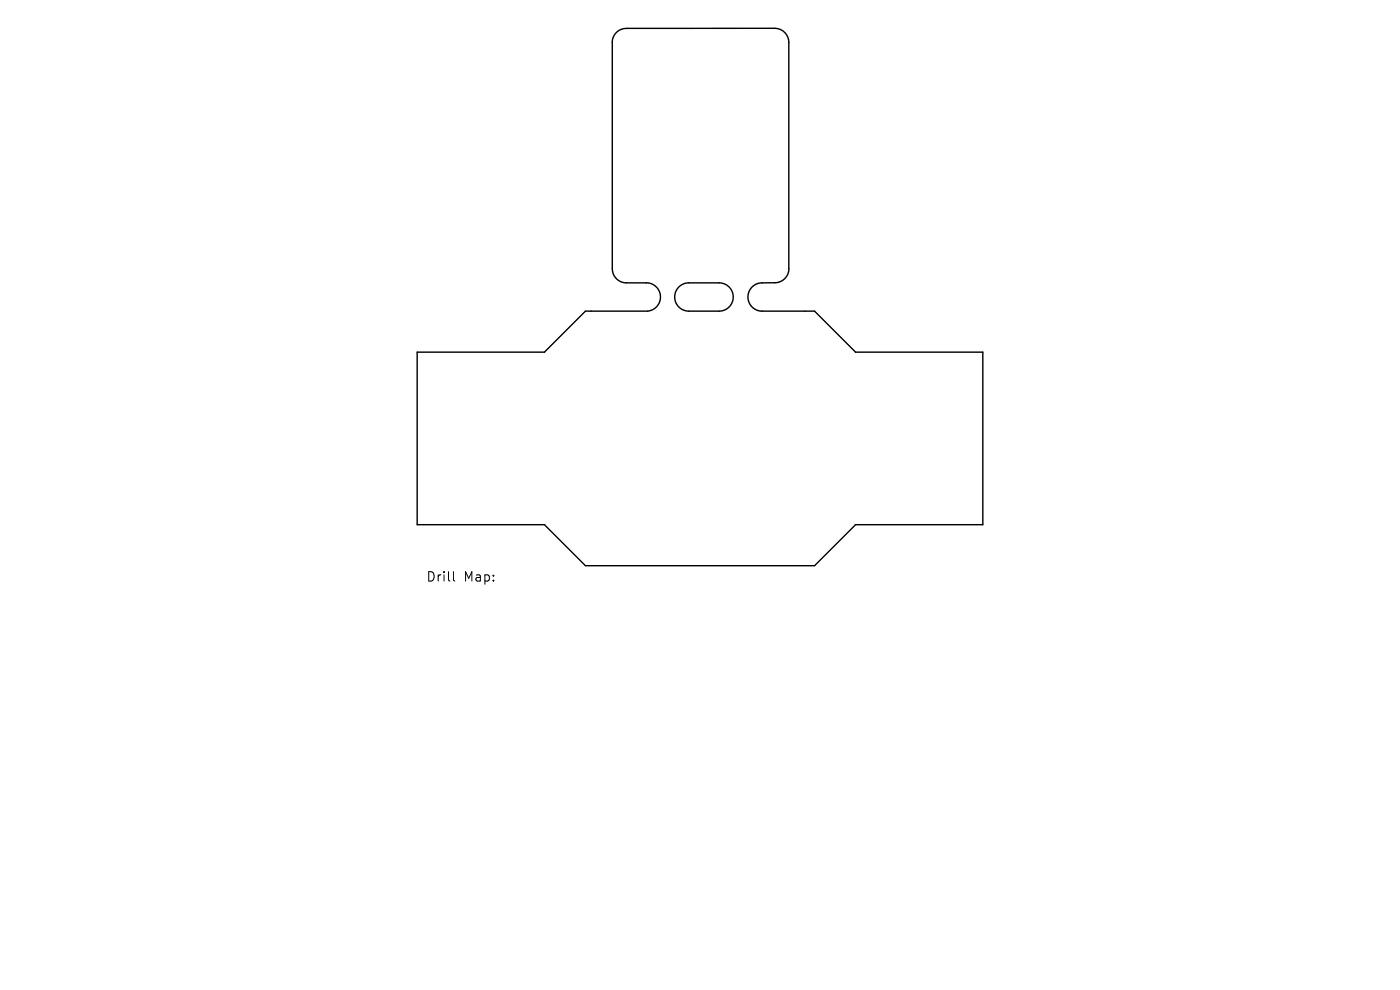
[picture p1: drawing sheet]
<svg xmlns="http://www.w3.org/2000/svg" width="297mm" height="210mm" viewBox="0 0 297 210" stroke-linecap="round" stroke-linejoin="round" font-family="sans-serif">
<defs><g id="words">
<g font-size="2.8">
<text x="90.4" y="123.7">Drill</text>
<text x="98.4" y="123.7">Map:</text>
</g>
</g></defs>
<path d="M167.3 57v-48a3 3 0 0 0-3-3h-31.4a2.96 2.96 0 0 0-3 3v48a3 3 0 0 0 3 3h4.2a3 3 0 0 1 3 2.9 3 3 0 0 1-2.7 3.1h-13.2l-8.7 8.7h-27v36.6h27l8.7 8.7h48.6l8.7-8.7h27v-36.6h-27l-8.7-8.7h-11.1a3 3 0 0 1-3-3 3 3 0 0 1 3-3h2.7a3 3 0 0 0 3-3M144 60.9a3 3 0 0 1 2.1-.9h6.5a3 3 0 0 1 3 3 3 3 0 0 1-3 3h-6.5a3 3 0 0 1-2.7-1.8 3 3 0 0 1 .6-3.3z" fill="none" stroke="#000" stroke-width=".3"/>
<path d="M96.2 121.3v1.7l.3 .3" fill="none" stroke="#000" stroke-width=".21"/>
<use href="#words"/>
</svg>
